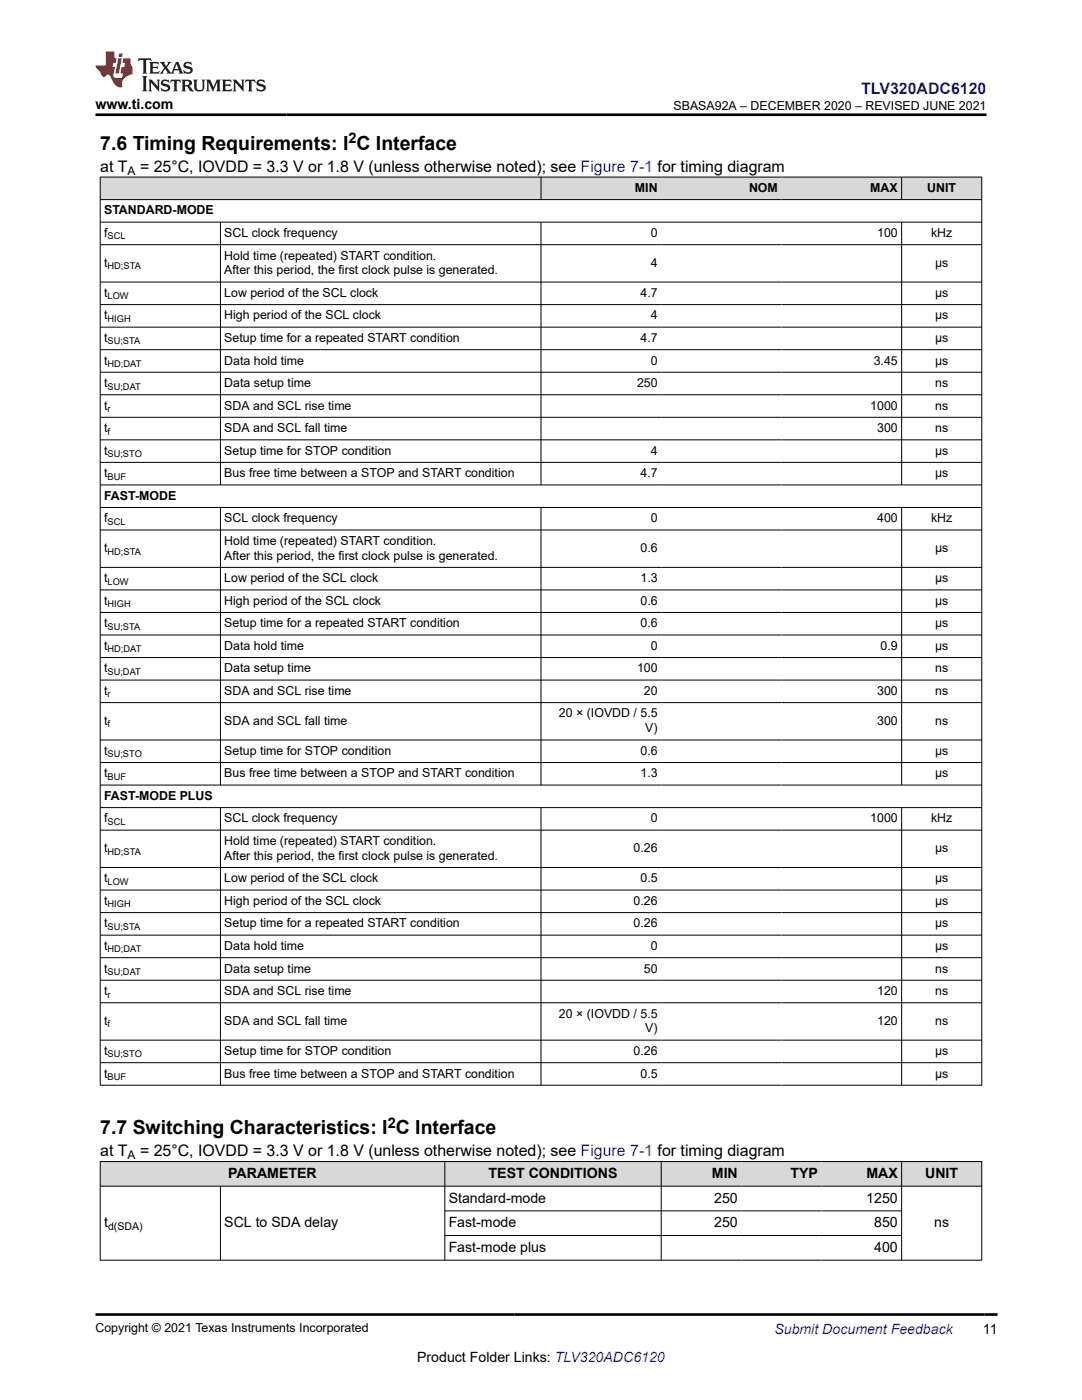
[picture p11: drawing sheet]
<svg xmlns="http://www.w3.org/2000/svg" width="216mm" height="279mm" viewBox="0 0 216 279" stroke-linecap="round" stroke-linejoin="round" font-family="sans-serif">
<defs><g id="words">
<g font-size="3.9">
<text x="20" y="29.9">7.6 Timing Requirements: I C Interface</text>
<text x="20" y="226.4">7.7 Switching Characteristics: I C Interface</text>
</g>
<text font-size="3.2" fill="#00f" x="171.9" y="18.7">TLV320ADC6120</text>
<g font-size="3.2">
<text x="20" y="34.3">at T</text>
<text x="27.9" y="34.3">= 25°C, IOVDD = 3.3 V or 1.8 V (unless otherwise noted); see Figure 7-1 for timing diagram</text>
<text x="20" y="230.8">at T</text>
<text x="27.9" y="230.8">= 25°C, IOVDD = 3.3 V or 1.8 V (unless otherwise noted); see Figure 7-1 for timing diagram</text>
</g>
<g font-size="2.9">
<text x="69.5" y="28.6">2</text>
<text x="77.4" y="225.1">2</text>
</g>
<g font-size="2.8">
<text x="19" y="21.8">www.ti.com</text>
<text x="45.5" y="235.1">PARAMETER</text>
<text x="97.5" y="235.1">TEST CONDITIONS</text>
<text x="142" y="235.1">MIN</text>
<text x="157.7" y="235.1">TYP</text>
<text x="172.9" y="235.1">MAX</text>
<text x="184.6" y="235.1">UNIT</text>
<text x="20.8" y="244.9">t</text>
<text x="44.8" y="244.9">SCL to SDA delay</text>
<text x="89.5" y="240">Standard-mode</text>
<text x="89.5" y="244.9">Fast-mode</text>
<text x="142.5" y="240">250</text>
<text x="142.5" y="244.9">250</text>
<text x="172.9" y="240">1250</text>
<text x="174.4" y="244.9">850</text>
<text x="186.4" y="244.9">ns</text>
<text x="89.5" y="249.8">Fast-mode plus</text>
<text x="174.4" y="249.8">400</text>
<text x="196.1" y="266.1">11</text>
<text x="83.2" y="271.7">Product Folder Links: TLV320ADC6120</text>
</g>
<text font-size="2.8" fill="#00f" x="154.5" y="266.2">Submit Document Feedback</text>
<g font-size="2.5">
<text x="134.4" y="21.9">SBASA92A – DECEMBER 2020 – REVISED JUNE 2021</text>
<text x="126.7" y="38.3">MIN</text>
<text x="149.5" y="38.3">NOM</text>
<text x="173.7" y="38.3">MAX</text>
<text x="185" y="38.3">UNIT</text>
<text x="20.8" y="42.8">STANDARD-MODE</text>
<text x="20.8" y="47.3">f</text>
<text x="44.8" y="47.3">SCL clock frequency</text>
<text x="129.9" y="47.3">0</text>
<text x="175" y="47.3">100</text>
<text x="185.8" y="47.3">kHz</text>
<text x="20.8" y="53.3">t</text>
<text x="44.8" y="51.8">Hold time (repeated) START condition.</text>
<text x="129.9" y="53.3">4</text>
<text x="186.6" y="53.3">μs</text>
<text x="20.8" y="59.3">t</text>
<text x="44.8" y="54.8">After this period, the first clock pulse is generated.</text>
<text x="44.8" y="59.3">Low period of the SCL clock</text>
<text x="127.8" y="59.3">4.7</text>
<text x="186.6" y="59.3">μs</text>
<text x="20.8" y="63.8">t</text>
<text x="44.8" y="63.8">High period of the SCL clock</text>
<text x="129.9" y="63.8">4</text>
<text x="186.6" y="63.8">μs</text>
<text x="20.8" y="68.3">t</text>
<text x="44.8" y="68.3">Setup time for a repeated START condition</text>
<text x="127.8" y="68.3">4.7</text>
<text x="186.6" y="68.3">μs</text>
<text x="20.8" y="72.7">t</text>
<text x="20.8" y="77.2">t</text>
<text x="44.8" y="72.7">Data hold time</text>
<text x="44.8" y="77.2">Data setup time</text>
<text x="127.1" y="77.2">250</text>
<text x="129.9" y="72.7">0</text>
<text x="174.3" y="72.7">3.45</text>
<text x="186.6" y="72.7">μs</text>
<text x="186.6" y="77.2">ns</text>
<text x="20.8" y="81.7">t</text>
<text x="44.8" y="81.7">SDA and SCL rise time</text>
<text x="173.6" y="81.7">1000</text>
<text x="186.6" y="81.7">ns</text>
<text x="20.8" y="86.2">t</text>
<text x="44.8" y="86.2">SDA and SCL fall time</text>
<text x="175" y="86.2">300</text>
<text x="186.6" y="86.2">ns</text>
<text x="20.8" y="90.7">t</text>
<text x="20.8" y="95.2">t</text>
<text x="44.8" y="90.7">Setup time for STOP condition</text>
<text x="44.8" y="95.2">Bus free time between a STOP and START condition</text>
<text x="127.8" y="95.2">4.7</text>
<text x="129.9" y="90.7">4</text>
<text x="186.6" y="90.7">μs</text>
<text x="186.6" y="95.2">μs</text>
<text x="20.8" y="99.7">FAST-MODE</text>
<text x="20.8" y="104.2">f</text>
<text x="44.8" y="104.2">SCL clock frequency</text>
<text x="129.9" y="104.2">0</text>
<text x="175" y="104.2">400</text>
<text x="185.8" y="104.2">kHz</text>
<text x="20.8" y="110.2">t</text>
<text x="44.8" y="108.7">Hold time (repeated) START condition.</text>
<text x="44.8" y="111.7">After this period, the first clock pulse is generated.</text>
<text x="127.8" y="110.2">0.6</text>
<text x="186.6" y="110.2">μs</text>
<text x="20.8" y="116.2">t</text>
<text x="44.8" y="116.2">Low period of the SCL clock</text>
<text x="127.8" y="116.2">1.3</text>
<text x="186.6" y="116.2">μs</text>
<text x="20.8" y="120.7">t</text>
<text x="20.8" y="125.2">t</text>
<text x="44.8" y="120.7">High period of the SCL clock</text>
<text x="44.8" y="125.2">Setup time for a repeated START condition</text>
<text x="127.8" y="120.7">0.6</text>
<text x="127.8" y="125.2">0.6</text>
<text x="186.6" y="120.7">μs</text>
<text x="186.6" y="125.2">μs</text>
<text x="20.8" y="129.7">t</text>
<text x="44.8" y="129.7">Data hold time</text>
<text x="129.9" y="129.7">0</text>
<text x="175.7" y="129.7">0.9</text>
<text x="186.6" y="129.7">μs</text>
<text x="20.8" y="134.2">t</text>
<text x="44.8" y="134.2">Data setup time</text>
<text x="127.1" y="134.2">100</text>
<text x="186.6" y="134.2">ns</text>
<text x="20.8" y="138.7">t</text>
<text x="44.8" y="138.7">SDA and SCL rise time</text>
<text x="111.5" y="143.2">20 × (IOVDD / 5.5</text>
<text x="128.5" y="138.7">20</text>
<text x="175" y="138.7">300</text>
<text x="186.6" y="138.7">ns</text>
<text x="20.8" y="144.7">t</text>
<text x="44.8" y="144.7">SDA and SCL fall time</text>
<text x="128.8" y="146.1">V)</text>
<text x="175" y="144.7">300</text>
<text x="186.6" y="144.7">ns</text>
<text x="20.8" y="150.6">t</text>
<text x="20.8" y="155.1">t</text>
<text x="44.8" y="150.6">Setup time for STOP condition</text>
<text x="44.8" y="155.1">Bus free time between a STOP and START condition</text>
<text x="127.8" y="150.6">0.6</text>
<text x="127.8" y="155.1">1.3</text>
<text x="186.6" y="150.6">μs</text>
<text x="186.6" y="155.1">μs</text>
<text x="20.8" y="159.6">FAST-MODE PLUS</text>
<text x="20.8" y="164.1">f</text>
<text x="44.8" y="164.1">SCL clock frequency</text>
<text x="129.9" y="164.1">0</text>
<text x="173.6" y="164.1">1000</text>
<text x="185.8" y="164.1">kHz</text>
<text x="20.8" y="170.1">t</text>
<text x="44.8" y="168.6">Hold time (repeated) START condition.</text>
<text x="44.8" y="171.6">After this period, the first clock pulse is generated.</text>
<text x="126.4" y="170.1">0.26</text>
<text x="186.6" y="170.1">μs</text>
<text x="20.8" y="176.1">t</text>
<text x="44.8" y="176.1">Low period of the SCL clock</text>
<text x="127.8" y="176.1">0.5</text>
<text x="186.6" y="176.1">μs</text>
<text x="20.8" y="180.6">t</text>
<text x="20.8" y="185.1">t</text>
<text x="44.8" y="180.6">High period of the SCL clock</text>
<text x="44.8" y="185.1">Setup time for a repeated START condition</text>
<text x="126.4" y="180.6">0.26</text>
<text x="126.4" y="185.1">0.26</text>
<text x="186.6" y="180.6">μs</text>
<text x="186.6" y="185.1">μs</text>
<text x="20.8" y="189.6">t</text>
<text x="44.8" y="189.6">Data hold time</text>
<text x="129.9" y="189.6">0</text>
<text x="186.6" y="189.6">μs</text>
<text x="20.8" y="194.1">t</text>
<text x="44.8" y="194.1">Data setup time</text>
<text x="128.5" y="194.1">50</text>
<text x="186.6" y="194.1">ns</text>
<text x="20.8" y="198.6">t</text>
<text x="44.8" y="198.6">SDA and SCL rise time</text>
<text x="111.5" y="203.1">20 × (IOVDD / 5.5</text>
<text x="175" y="198.6">120</text>
<text x="186.6" y="198.6">ns</text>
<text x="20.8" y="204.6">t</text>
<text x="44.8" y="204.6">SDA and SCL fall time</text>
<text x="128.8" y="206">V)</text>
<text x="175" y="204.6">120</text>
<text x="186.6" y="204.6">ns</text>
<text x="20.8" y="210.5">t</text>
<text x="20.8" y="215">t</text>
<text x="44.8" y="210.5">Setup time for STOP condition</text>
<text x="44.8" y="215">Bus free time between a STOP and START condition</text>
<text x="126.4" y="210.5">0.26</text>
<text x="127.8" y="215">0.5</text>
<text x="186.6" y="210.5">μs</text>
<text x="186.6" y="215">μs</text>
<text x="19" y="265.9">Copyright © 2021 Texas Instruments Incorporated</text>
</g>
<g font-size="2.4">
<text x="25.5" y="34.9">A</text>
<text x="25.5" y="231.4">A</text>
</g>
<text font-size="2.1" x="21.6" y="245.5">d(SDA)</text>
<g font-size="1.9">
<text x="21.5" y="47.8">SCL</text>
<text x="21.5" y="53.8">HD;STA</text>
<text x="21.5" y="59.7">LOW</text>
<text x="21.5" y="64.2">HIGH</text>
<text x="21.5" y="68.7">SU;STA</text>
<text x="21.5" y="73.2">HD;DAT</text>
<text x="21.5" y="77.7">SU;DAT</text>
<text x="21.5" y="82.2">r</text>
<text x="21.5" y="86.7">f</text>
<text x="21.5" y="91.2">SU;STO</text>
<text x="21.5" y="95.7">BUF</text>
<text x="21.5" y="104.7">SCL</text>
<text x="21.5" y="110.7">HD;STA</text>
<text x="21.5" y="116.7">LOW</text>
<text x="21.5" y="121.2">HIGH</text>
<text x="21.5" y="125.7">SU;STA</text>
<text x="21.5" y="130.2">HD;DAT</text>
<text x="21.5" y="134.7">SU;DAT</text>
<text x="21.5" y="139.2">r</text>
<text x="21.5" y="145.2">f</text>
<text x="21.5" y="151.1">SU;STO</text>
<text x="21.5" y="155.6">BUF</text>
<text x="21.5" y="164.6">SCL</text>
<text x="21.5" y="170.6">HD;STA</text>
<text x="21.5" y="176.6">LOW</text>
<text x="21.5" y="181.1">HIGH</text>
<text x="21.5" y="185.6">SU;STA</text>
<text x="21.5" y="190.1">HD;DAT</text>
<text x="21.5" y="194.6">SU;DAT</text>
<text x="21.5" y="199.1">r</text>
<text x="21.5" y="205.1">f</text>
<text x="21.5" y="211">SU;STO</text>
<text x="21.5" y="215.5">BUF</text>
</g>
</g></defs>
<g fill="#d8d8d8">
<path d="M20 35.3h175.9v4.5h-175.9z" fill-rule="evenodd"/>
<path d="M20.1 35.4h87.8v4.4h-87.8z" fill-rule="evenodd"/>
<path d="M108 35.4h23.9v4.4h-23.9z" fill-rule="evenodd"/>
<path d="M131.9 35.4h24v4.4h-24z" fill-rule="evenodd"/>
<path d="M155.9 35.4h23.9v4.4h-23.9z" fill-rule="evenodd"/>
<path d="M180 35.4h15.8v4.4h-15.8z" fill-rule="evenodd"/>
</g>
<g fill="none" stroke="#000" stroke-width=".2">
<path d="M19.9 35.3h176.1M19.9 39.8h176.1M20 35.3v181.3M107.9 35.3v4.6M179.9 35.3v4.6M195.9 35.3v181.3M19.9 44.3h176.1M19.9 48.8h176.1M19.9 56.3h176.1M44 44.3v52.5M107.9 44.3v52.5M179.9 44.3v52.5"/>
<path d="M19.9 60.8h176.1M19.9 65.3h176.1M19.9 69.8h176.1M19.9 74.3h176.1M19.9 78.8h176.1M19.9 83.3h176.1M19.9 87.8h176.1M19.9 92.3h176.1M19.9 96.8h176.1M19.9 101.3h176.1M19.9 105.8h176.1M19.9 113.2h176.1"/>
<path d="M19.9 117.7h176.1M44 101.3v55.4M107.9 101.3v55.4M179.9 101.3v55.4M19.9 122.2h176.1M19.9 126.7h176.1M19.9 131.2h176.1M19.9 135.7h176.1M19.9 140.2h176.1M19.9 147.7h176.1M19.9 152.2h176.1M19.9 156.7h176.1"/>
<path d="M19.9 161.2h176.1M19.9 165.7h176.1M19.9 173.1h176.1M19.9 177.6h176.1M44 161.2v55.4M107.9 161.2v55.4M179.9 161.2v55.4M19.9 182.1h176.1M19.9 186.6h176.1M19.9 191.1h176.1M19.9 195.6h176.1M19.9 200.1h176.1"/>
<path d="M19.9 207.6h176.1M19.9 212.1h176.1M19.9 216.6h176.1"/>
</g>
<g fill="#d8d8d8">
<path d="M20 231.8h175.9v4.9h-175.9z" fill-rule="evenodd"/>
<path d="M20.1 231.9h68.6v4.8h-68.6z" fill-rule="evenodd"/>
<path d="M88.8 231.9h43.1v4.8h-43.1z" fill-rule="evenodd"/>
<path d="M132 231.9h15.9v4.8h-15.9z" fill-rule="evenodd"/>
<path d="M147.9 231.9h16v4.8h-16z" fill-rule="evenodd"/>
<path d="M163.9 231.9h15.9v4.8h-15.9z" fill-rule="evenodd"/>
<path d="M180 231.9h15.8v4.8h-15.8z" fill-rule="evenodd"/>
</g>
<path d="M19.9 231.8h176.1M19.9 236.7h176.1M20 231.7v19.9M44 236.7v14.9M88.8 231.7v19.9M131.9 231.7v19.9M179.9 231.7v19.9M195.9 231.7v19.9M19.9 251.5h176.1M88.8 241.7h91.2M88.8 246.6h91.2" fill="none" stroke="#000" stroke-width=".2"/>
<path d="M27.7 11.6l-.2 .6 .5-.2h.6v.1v2.2l-.2 .4h1l-.2-.4v-2.2v-.1h.5l.5 .2-.1-.6zM29.8 12.4l.2 .3v1.6l-.2 .4h1.9l.1-.6a1.08 1.08 0 0 1-1.3 .2v-.7h.6l.4 .2v-.7l-.4 .2h-.6v-.5l.2-.2a1 1 0 0 1 1 .3l-.1-.5zM31.8 12.4l1 1.1-1 1.2h.9l-.2-.2 .4-.8 .5 .8-.2 .2h1.6l-.2-.2 .1-.5h1l.1 .5-.1 .2h.9l-.2-.4-.8-1.9h-.5l-1 2.1-.8-1.1 .9-1h-.8l.2 .2-.5 .6-.3-.6 .1-.2zM35.2 12.8l.4 1h-.8zM36.8 12.5a.65 .65 0 0 0-.2 .7 .65 .65 0 0 0 .6 .5l.7 .1 .1 .3a.79 .79 0 0 1-.7 .4 .79 .79 0 0 1-.7-.5l.1 .7 .2-.1a.93 .93 0 0 0 1.1 0 .93 .93 0 0 0 .4-.9 1.46 1.46 0 0 0-1.2-.6l-.1-.3a1.09 1.09 0 0 1 1.2 .2l-.2-.6-.1 .1-.6-.2zM28.4 15.2l.2 .4v2.2l-.2 .4h1l-.2-.4v-2.2l.2-.4zM29.6 15.9l.2 .4v1.5l-.2 .4h.8l-.3-.4v-1.3l1.7 1.8v-2l.2-.4h-.8l.2 .2 .1 1.1-1.2-1.3zM32.3 16a.65 .65 0 0 0-.2 .8 .65 .65 0 0 0 .7 .4l.6 .2 .1 .2a.79 .79 0 0 1-.7 .4 .79 .79 0 0 1-.7-.5l.1 .7 .2-.1a.93 .93 0 0 0 1.1 .1 .93 .93 0 0 0 .4-1 1.46 1.46 0 0 0-1.2-.5l-.1-.4a1.09 1.09 0 0 1 1.2 .2l-.2-.6-.1 .1-.6-.1zM34.1 15.9l-.1 .6a.63 .63 0 0 1 .7-.3l.1 1.6-.3 .4h1l-.2-.4v-1.6a.66 .66 0 0 1 .8 .3l-.1-.6zM36.2 15.9l.2 .4v1.5l-.2 .4h.9l-.2-.2v-.7h.5l.1 .2a.79 .79 0 0 0 1.2 .6l-1-.9a.61 .61 0 0 0 .6-.6 .61 .61 0 0 0-.5-.7zM36.9 16.2h.2a.47 .47 0 0 1 .5 .1 .47 .47 0 0 1 .1 .5l-.2 .1-.6 .1zM38.5 15.9l.2 .2a2.27 2.27 0 0 0 .4 2 1.04 1.04 0 0 0 1.7-.7v-1.3l.2-.2h-.8l.2 .4v1.1a.6 .6 0 0 1-.6 .6 .6 .6 0 0 1-.6-.6v-1.1l.3-.4zM41.1 15.9l.2 .4v1.5l-.2 .4h.7l-.2-.4v-1.4l.9 1.9 .8-1.9v1.4l-.2 .4h1l-.3-.4v-1.5l.3-.4h-.8l-.7 1.5-.7-1.5zM44.3 15.9l.2 .4v1.5l-.2 .4h1.9l.1-.6a1.09 1.09 0 0 1-1.3 .2v-.7h.6l.4 .2v-.6l-.4 .2h-.6v-.6l.2-.1a1.01 1.01 0 0 1 1 .3l-.1-.6zM46.4 15.9l.3 .4v1.5l-.3 .4h.8l-.2-.4v-1.3l1.6 1.8v-2l.2-.4h-.7l.2 .2v1.1l-1.2-1.3zM49 15.9l-.1 .6a.63 .63 0 0 1 .8-.3v1.6l-.3 .4h1l-.2-.4v-1.6a.66 .66 0 0 1 .8 .3l-.1-.6zM51.4 16a.65 .65 0 0 0-.2 .8 .65 .65 0 0 0 .6 .4l.6 .2 .2 .2a.79 .79 0 0 1-.8 .4 .79 .79 0 0 1-.6-.5l.1 .7 .2-.1a.93 .93 0 0 0 1 .1 .93 .93 0 0 0 .5-1 1.46 1.46 0 0 0-1.3-.5l-.1-.4a1.09 1.09 0 0 1 1.3 .2l-.2-.6-.2 .1-.5-.1z" fill="#231f20"/>
<path d="M21.1 10.3v2.7h-2.1l.1 .4 .9 1a.95 .95 0 0 0 .9 .9 .59 .59 0 0 1 .6-.4 .59 .59 0 0 1 .5 .3l.4 .8a1.59 1.59 0 0 0 2.1 1.4 1.61 1.61 0 0 1 1-2.3l1-.3-.1-1.5a1.59 1.59 0 0 1-.4-1.7h-1.4l-.2 .9h.5l-.1 .9h-.5l-.2 .9v.3l.4 .1-.2 .9h-.6a.73 .73 0 0 1-1.1-.7l.3-1.5h-.5l.2-.9h.5l.2-.9h-.5v-1.3zM23.6 11.6l-.6 3.1h.7l.6-3.1zM23.8 10.7l-.1 .6h.7l.1-.6z" fill="#ed1c24"/>
<path d="M19 22.9h177.8M19.1 262.3h179.9" fill="none" stroke="#000" stroke-width=".53"/>
<use href="#words"/>
</svg>
